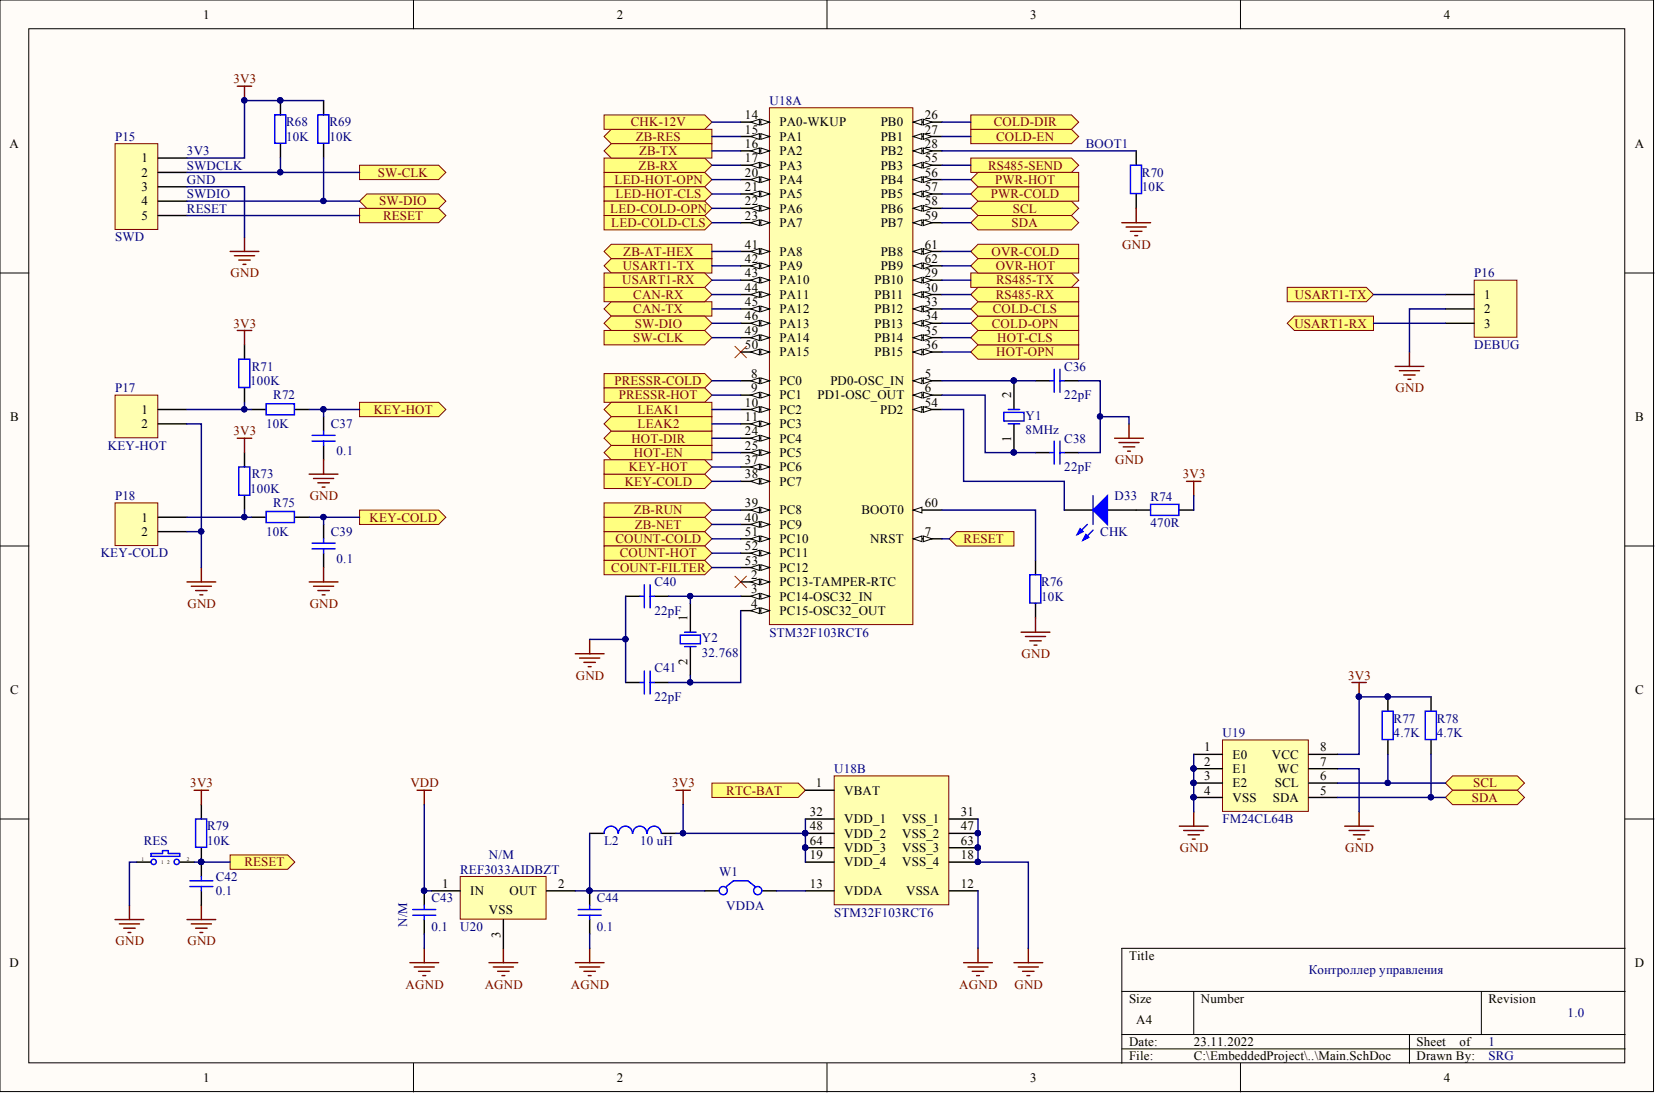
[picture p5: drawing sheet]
<svg xmlns="http://www.w3.org/2000/svg" width="292mm" height="193mm" viewBox="0 0 292 193" stroke-linecap="round" stroke-linejoin="round" font-family="sans-serif">
<defs><g id="words">
<g font-size="2.3">
<text x="35.9" y="3.3">1</text>
<text x="108.8" y="3.3">2</text>
<text x="181.7" y="3.3">3</text>
<text x="254.7" y="3.3">4</text>
<text x="131.4" y="21">14</text>
<text x="131.4" y="23.6">15</text>
<text x="137.5" y="22.3">PA0-WKUP</text>
<text x="155.3" y="22.3">PB0</text>
<text x="163.1" y="21">26</text>
<text x="163.1" y="23.6">27</text>
<text x="1.7" y="26.1">A</text>
<text x="24.9" y="28.6">1</text>
<text x="131.4" y="26.1">16</text>
<text x="131.4" y="28.6">17</text>
<text x="137.5" y="24.8">PA1</text>
<text x="137.5" y="27.4">PA2</text>
<text x="137.5" y="29.9">PA3</text>
<text x="155.3" y="24.8">PB1</text>
<text x="155.3" y="27.4">PB2</text>
<text x="155.3" y="29.9">PB3</text>
<text x="163.1" y="26.1">28</text>
<text x="163.1" y="28.6">55</text>
<text x="288.4" y="26.1">A</text>
<text x="24.9" y="31.2">2</text>
<text x="24.9" y="33.7">3</text>
<text x="131.4" y="31.2">20</text>
<text x="131.4" y="33.7">21</text>
<text x="137.5" y="32.4">PA4</text>
<text x="137.5" y="35">PA5</text>
<text x="155.3" y="32.4">PB4</text>
<text x="155.3" y="35">PB5</text>
<text x="163.1" y="31.2">56</text>
<text x="163.1" y="33.7">57</text>
<text x="24.9" y="36.2">4</text>
<text x="24.9" y="38.8">5</text>
<text x="131.4" y="36.2">22</text>
<text x="131.4" y="38.8">23</text>
<text x="137.5" y="37.5">PA6</text>
<text x="137.5" y="40">PA7</text>
<text x="155.3" y="37.5">PB6</text>
<text x="155.3" y="40">PB7</text>
<text x="163.1" y="36.2">58</text>
<text x="163.1" y="38.8">59</text>
<text x="131.4" y="43.8">41</text>
<text x="131.4" y="46.4">42</text>
<text x="137.5" y="45.1">PA8</text>
<text x="137.5" y="47.6">PA9</text>
<text x="155.3" y="45.1">PB8</text>
<text x="155.3" y="47.6">PB9</text>
<text x="163.1" y="43.8">61</text>
<text x="163.1" y="46.4">62</text>
<text x="131.4" y="48.9">43</text>
<text x="131.4" y="51.4">44</text>
<text x="131.4" y="54">45</text>
<text x="137.5" y="50.2">PA10</text>
<text x="137.5" y="52.7">PA11</text>
<text x="154.2" y="50.2">PB10</text>
<text x="154.2" y="52.7">PB11</text>
<text x="163.1" y="48.9">29</text>
<text x="163.1" y="51.4">30</text>
<text x="163.1" y="54">33</text>
<text x="261.8" y="52.7">1</text>
<text x="131.4" y="56.5">46</text>
<text x="131.4" y="59.1">49</text>
<text x="137.5" y="55.3">PA12</text>
<text x="137.5" y="57.8">PA13</text>
<text x="154.2" y="55.3">PB12</text>
<text x="154.2" y="57.8">PB13</text>
<text x="163.1" y="56.5">34</text>
<text x="163.1" y="59.1">35</text>
<text x="261.8" y="55.3">2</text>
<text x="261.8" y="57.8">3</text>
<text x="131.4" y="61.6">50</text>
<text x="137.5" y="60.3">PA14</text>
<text x="137.5" y="62.9">PA15</text>
<text x="154.2" y="60.3">PB14</text>
<text x="154.2" y="62.9">PB15</text>
<text x="163.1" y="61.6">36</text>
<text x="131.4" y="71.7">10</text>
<text x="132.5" y="66.7">8</text>
<text x="132.5" y="69.2">9</text>
<text x="137.5" y="67.9">PC0</text>
<text x="137.5" y="70.5">PC1</text>
<text x="144.2" y="70.5">PD1-OSC_OUT</text>
<text x="146.5" y="67.9">PD0-OSC_IN</text>
<text x="163.1" y="66.7">5</text>
<text x="163.1" y="69.2">6</text>
<text x="163.1" y="71.7">54</text>
<text x="178.3" y="70.2" transform="rotate(-90 178.3 70.2)">2</text>
<text x="1.8" y="74.3">B</text>
<text x="24.9" y="73">1</text>
<text x="24.9" y="75.5">2</text>
<text x="131.4" y="74.3">11</text>
<text x="131.4" y="76.8">24</text>
<text x="137.5" y="73">PC2</text>
<text x="137.5" y="75.5">PC3</text>
<text x="155.3" y="73">PD2</text>
<text x="178.3" y="78" transform="rotate(-90 178.3 78)">1</text>
<text x="288.4" y="74.3">B</text>
<text x="131.4" y="79.3">25</text>
<text x="131.4" y="81.9">37</text>
<text x="137.5" y="78.1">PC4</text>
<text x="137.5" y="80.6">PC5</text>
<text x="137.5" y="83.1">PC6</text>
<text x="131.4" y="84.4">38</text>
<text x="131.4" y="89.5">39</text>
<text x="137.5" y="85.7">PC7</text>
<text x="163.1" y="89.5">60</text>
<text x="24.9" y="92">1</text>
<text x="24.9" y="94.5">2</text>
<text x="131.4" y="92">40</text>
<text x="131.4" y="94.5">51</text>
<text x="137.5" y="90.7">PC8</text>
<text x="137.5" y="93.3">PC9</text>
<text x="137.5" y="95.8">PC10</text>
<text x="152" y="90.7">BOOT0</text>
<text x="153.5" y="95.8">NRST</text>
<text x="163.1" y="94.5">7</text>
<text x="131.4" y="97.1">52</text>
<text x="131.4" y="99.6">53</text>
<text x="137.5" y="98.3">PC11</text>
<text x="137.5" y="100.9">PC12</text>
<text x="132.5" y="102.1">2</text>
<text x="132.5" y="104.7">3</text>
<text x="132.5" y="107.2">4</text>
<text x="137.5" y="103.4">PC13-TAMPER-RTC</text>
<text x="137.5" y="105.9">PC14-OSC32_IN</text>
<text x="121.3" y="109.5" transform="rotate(-90 121.3 109.5)">1</text>
<text x="137.5" y="108.5">PC15-OSC32_OUT</text>
<text x="121.3" y="117.3" transform="rotate(-90 121.3 117.3)">2</text>
<text x="1.8" y="122.4">C</text>
<text x="288.4" y="122.4">C</text>
<text x="212.4" y="132.6">1</text>
<text x="212.4" y="135.1">2</text>
<text x="212.4" y="137.6">3</text>
<text x="217.4" y="133.8">E0</text>
<text x="217.4" y="136.4">E1</text>
<text x="224.3" y="133.8">VCC</text>
<text x="225.4" y="136.4">WC</text>
<text x="232.9" y="137.6">6</text>
<text x="232.9" y="135.1">7</text>
<text x="232.9" y="132.6">8</text>
<text x="142.8" y="144">32</text>
<text x="143.9" y="138.9">1</text>
<text x="148.9" y="140.2">VBAT</text>
<text x="169.5" y="144">31</text>
<text x="212.4" y="140.2">4</text>
<text x="217.4" y="138.9">E2</text>
<text x="217.4" y="141.4">VSS</text>
<text x="224.5" y="141.4">SDA</text>
<text x="224.9" y="138.9">SCL</text>
<text x="232.9" y="140.2">5</text>
<text x="142.8" y="146.5">48</text>
<text x="142.8" y="149">64</text>
<text x="148.9" y="145.2">VDD_1</text>
<text x="148.9" y="147.8">VDD_2</text>
<text x="159.1" y="145.2">VSS_1</text>
<text x="159.1" y="147.8">VSS_2</text>
<text x="169.5" y="146.5">47</text>
<text x="169.5" y="149">63</text>
<text x="142.8" y="151.6">19</text>
<text x="148.9" y="152.8">VDD_4</text>
<text x="148.9" y="150.3">VDD_3</text>
<text x="159.1" y="152.8">VSS_4</text>
<text x="159.1" y="150.3">VSS_3</text>
<text x="169.5" y="151.6">18</text>
<text x="78" y="156.6">1</text>
<text x="83" y="157.9">IN</text>
<text x="86.3" y="161.2">VSS</text>
<text x="89.9" y="157.9">OUT</text>
<text x="98.4" y="156.6">2</text>
<text x="142.8" y="156.6">13</text>
<text x="148.9" y="157.9">VDDA</text>
<text x="159.8" y="157.9">VSSA</text>
<text x="169.5" y="156.6">12</text>
<text x="88.3" y="165.4" transform="rotate(-90 88.3 165.4)">3</text>
<text x="1.7" y="170.6">D</text>
<text x="199.1" y="169.3">Title</text>
<text x="288.4" y="170.6">D</text>
<text x="199.1" y="176.9">Size</text>
<text x="211.8" y="176.9">Number</text>
<text x="262.6" y="176.9">Revision</text>
<text x="199.1" y="184.5">Date:</text>
<text x="200.4" y="180.7">A4</text>
<text x="210.6" y="184.5">23.11.2022</text>
<text x="249.9" y="184.5">Sheet</text>
<text x="257.4" y="184.5">of</text>
<text x="35.9" y="190.8">1</text>
<text x="108.8" y="190.8">2</text>
<text x="181.7" y="190.8">3</text>
<text x="199.1" y="187">File:</text>
<text x="210.6" y="187">C:\EmbeddedProject\..\Main.SchDoc</text>
<text x="249.9" y="187">Drawn By:</text>
<text x="254.7" y="190.8">4</text>
</g>
<g font-size="2.3" fill="#800000">
<text x="41.2" y="14.7">3V3</text>
<text x="111.3" y="22.3">CHK-12V</text>
<text x="175.3" y="22.3">COLD-DIR</text>
<text x="112.1" y="24.8">ZB-RES</text>
<text x="112.6" y="29.9">ZB-RX</text>
<text x="112.7" y="27.4">ZB-TX</text>
<text x="174.3" y="29.9">RS485-SEND</text>
<text x="175.7" y="24.8">COLD-EN</text>
<text x="66.6" y="31.2">SW-CLK</text>
<text x="108.4" y="32.4">LED-HOT-OPN</text>
<text x="108.6" y="35">LED-HOT-CLS</text>
<text x="174.8" y="35">PWR-COLD</text>
<text x="175.6" y="32.4">PWR-HOT</text>
<text x="66.9" y="36.2">SW-DIO</text>
<text x="67.6" y="38.8">RESET</text>
<text x="107.6" y="37.5">LED-COLD-OPN</text>
<text x="107.8" y="40">LED-COLD-CLS</text>
<text x="178.4" y="40">SDA</text>
<text x="178.7" y="37.5">SCL</text>
<text x="109.8" y="47.6">USART1-TX</text>
<text x="109.9" y="45.1">ZB-AT-HEX</text>
<text x="174.9" y="45.1">OVR-COLD</text>
<text x="175.6" y="47.6">OVR-HOT</text>
<text x="198" y="43.8">GND</text>
<text x="40.7" y="48.9">GND</text>
<text x="109.8" y="50.2">USART1-RX</text>
<text x="111.7" y="52.7">CAN-RX</text>
<text x="175.6" y="52.7">RS485-RX</text>
<text x="175.7" y="50.2">RS485-TX</text>
<text x="228.4" y="52.7">USART1-TX</text>
<text x="41.2" y="57.8">3V3</text>
<text x="111.7" y="55.3">CAN-TX</text>
<text x="112" y="57.8">SW-DIO</text>
<text x="175" y="57.8">COLD-OPN</text>
<text x="175.1" y="55.3">COLD-CLS</text>
<text x="228.3" y="57.8">USART1-RX</text>
<text x="111.7" y="60.3">SW-CLK</text>
<text x="175.7" y="62.9">HOT-OPN</text>
<text x="175.9" y="60.3">HOT-CLS</text>
<text x="108.4" y="67.9">PRESSR-COLD</text>
<text x="109.2" y="70.5">PRESSR-HOT</text>
<text x="246.2" y="69.2">GND</text>
<text x="41.2" y="76.8">3V3</text>
<text x="66" y="73">KEY-HOT</text>
<text x="112.5" y="73">LEAK1</text>
<text x="112.5" y="75.5">LEAK2</text>
<text x="110.9" y="83.1">KEY-HOT</text>
<text x="111.4" y="78.1">HOT-DIR</text>
<text x="111.8" y="80.6">HOT-EN</text>
<text x="196.7" y="81.9">GND</text>
<text x="54.6" y="88.2">GND</text>
<text x="110.2" y="85.7">KEY-COLD</text>
<text x="208.6" y="84.4">3V3</text>
<text x="65.2" y="92">KEY-COLD</text>
<text x="108.6" y="95.8">COUNT-COLD</text>
<text x="111.8" y="90.7">ZB-RUN</text>
<text x="112" y="93.3">ZB-NET</text>
<text x="170" y="95.8">RESET</text>
<text x="107.8" y="100.9">COUNT-FILTER</text>
<text x="109.3" y="98.3">COUNT-HOT</text>
<text x="33.1" y="107.2">GND</text>
<text x="54.6" y="107.2">GND</text>
<text x="101.6" y="119.9">GND</text>
<text x="180.2" y="116.1">GND</text>
<text x="237.8" y="119.9">3V3</text>
<text x="33.6" y="138.9">3V3</text>
<text x="72.4" y="138.9">VDD</text>
<text x="118.6" y="138.9">3V3</text>
<text x="128.1" y="140.2">RTC-BAT</text>
<text x="259.6" y="141.4">SDA</text>
<text x="259.9" y="138.9">SCL</text>
<text x="43.1" y="152.8">RESET</text>
<text x="208.1" y="150.3">GND</text>
<text x="237.3" y="150.3">GND</text>
<text x="20.4" y="166.8">GND</text>
<text x="33.1" y="166.8">GND</text>
<text x="71.5" y="174.4">AGND</text>
<text x="85.5" y="174.4">AGND</text>
<text x="100.7" y="174.4">AGND</text>
<text x="169.2" y="174.4">AGND</text>
<text x="178.9" y="174.4">GND</text>
</g>
<g font-size="2.3" fill="#000080">
<text x="50.5" y="22.3">R68</text>
<text x="58.1" y="22.3">R69</text>
<text x="135.7" y="18.5">U18A</text>
<text x="20.3" y="24.8">P15</text>
<text x="33" y="29.9">SWDCLK</text>
<text x="33" y="27.4">3V3</text>
<text x="50.5" y="24.8">10K</text>
<text x="58.1" y="24.8">10K</text>
<text x="191.5" y="26.1">BOOT1</text>
<text x="33" y="35">SWDIO</text>
<text x="33" y="32.4">GND</text>
<text x="201.4" y="33.7">10K</text>
<text x="201.4" y="31.2">R70</text>
<text x="33" y="37.5">RESET</text>
<text x="20.3" y="42.6">SWD</text>
<text x="260" y="48.9">P16</text>
<text x="44.4" y="65.4">R71</text>
<text x="187.7" y="65.4">C36</text>
<text x="260" y="61.6">DEBUG</text>
<text x="20.3" y="69.2">P17</text>
<text x="44.1" y="67.9">100K</text>
<text x="48.2" y="70.5">R72</text>
<text x="187.7" y="70.5">22pF</text>
<text x="46.9" y="75.5">10K</text>
<text x="58.3" y="75.5">C37</text>
<text x="180.9" y="76.5">8MHz</text>
<text x="180.9" y="74">Y1</text>
<text x="19" y="79.3">KEY-HOT</text>
<text x="59.4" y="80.3">0.1</text>
<text x="187.7" y="83.1">22pF</text>
<text x="187.7" y="78.1">C38</text>
<text x="20.3" y="88.2">P18</text>
<text x="44.1" y="86.9">100K</text>
<text x="44.4" y="84.4">R73</text>
<text x="48.2" y="89.5">R75</text>
<text x="196.6" y="88.2">D33</text>
<text x="202.9" y="88.5">R74</text>
<text x="46.9" y="94.5">10K</text>
<text x="58.3" y="94.5">C39</text>
<text x="194.1" y="94.5">CHK</text>
<text x="202.9" y="93">470R</text>
<text x="17.8" y="98.3">KEY-COLD</text>
<text x="59.4" y="99.3">0.1</text>
<text x="115.4" y="103.4">C40</text>
<text x="183.7" y="105.9">10K</text>
<text x="183.7" y="103.4">R76</text>
<text x="115.4" y="108.5">22pF</text>
<text x="123.8" y="113.3">Y2</text>
<text x="135.7" y="112.3">STM32F103RCT6</text>
<text x="115.4" y="118.6">C41</text>
<text x="123.8" y="115.8">32.768</text>
<text x="115.4" y="123.7">22pF</text>
<text x="215.6" y="130">U19</text>
<text x="245.8" y="130">4.7K</text>
<text x="245.8" y="127.5">R77</text>
<text x="253.4" y="130">4.7K</text>
<text x="253.4" y="127.5">R78</text>
<text x="147.1" y="136.4">U18B</text>
<text x="25.4" y="149">RES</text>
<text x="36.5" y="149">10K</text>
<text x="36.5" y="146.5">R79</text>
<text x="106.5" y="149">L2</text>
<text x="112.9" y="149">10 uH</text>
<text x="215.6" y="145.2">FM24CL64B</text>
<text x="38.1" y="155.4">C42</text>
<text x="81.2" y="154.1">REF3033AIDBZT</text>
<text x="86.3" y="151.6">N/M</text>
<text x="126.8" y="154.6">W1</text>
<text x="38.1" y="157.9">0.1</text>
<text x="76.1" y="159.2">C43</text>
<text x="105.3" y="159.2">C44</text>
<text x="128.1" y="160.4">VDDA</text>
<text x="147.1" y="161.7">STM32F103RCT6</text>
<text x="71.8" y="163.5" transform="rotate(-90 71.8 163.5)">N/M</text>
<text x="76.1" y="164.2">0.1</text>
<text x="81.2" y="164.2">U20</text>
<text x="105.3" y="164.2">0.1</text>
<text x="230.9" y="171.8">Контроллер управления</text>
<text x="276.5" y="179.4">1.0</text>
<text x="262.6" y="184.5">1</text>
<text x="262.6" y="187">SRG</text>
</g>
<g font-size=".9">
<text x="24.9" y="151.9">1</text>
<text x="28.4" y="152.4">1</text>
<text x="29.5" y="152.4">2</text>
<text x="33" y="151.9">2</text>
</g>
</g></defs>
<g fill="#fffcf8" stroke="#000" stroke-width=".18">
<path d="M0 0h291.7v192.5h-291.7z"/>
<path d="M5.1 5.1h281.5v182.4h-281.5z"/>
</g>
<g fill="none" stroke="#000" stroke-width=".18">
<path d="M72.9 0v5.1M145.9 0v5.1M218.8 0v5.1M0 48.2h5.1M286.7 48.2h5M0 96.3h5.1M286.7 96.3h5M0 144.5h5.1M286.7 144.5h5M197.9 174.9h88.8M210.6 174.9v7.6M261.3 174.9v7.6"/>
<path d="M286.7 167.3h-88.8v20.2M72.9 187.5v5.1M145.9 187.5v5.1M197.9 182.5h88.8M197.9 185h88.8M218.8 187.5v5.1M248.6 182.5v5"/>
</g>
<path d="M187.7 90h5.1M195.3 90h5.1" fill="none" stroke="#000" stroke-width=".25"/>
<path d="M192.8 90l2.5-2.6v5.1z" fill="#00f"/>
<path d="M191.8 92.5l-1.8 1.8M192.8 90l2.5-2.6v5.1zM192.8 93.5l-1.8 1.8" fill="none" stroke="#00f" stroke-width=".25"/>
<path d="M190.5 93.3l.5 .5-1 .5z" fill="#00f"/>
<path d="M190.5 93.3l.5 .5-1 .5z" fill="none" stroke="#00f" stroke-width=".25"/>
<path d="M191.5 94.3l.5 .5-1 .5z" fill="#00f"/>
<path d="M191.5 94.3l.5 .5-1 .5zM192.8 87.4v5.1M202.9 89h5v1.9h-5z" fill="none" stroke="#00f" stroke-width=".25"/>
<path d="M200.4 90h2.5M208 90h2.6" fill="none" stroke="#000" stroke-width=".25"/>
<path d="M119.2 139.4h2.6M120.5 139.4v2.5M170 169.8h5M170.7 170.6h3.6M171.5 171.3h2M172.3 172.1h.5M172.5 167.3v2.5M178.8 169.8h5.1M179.6 170.6h3.6M180.4 171.3h2M181.1 172.1h.5M181.4 167.3v2.5" fill="none" stroke="#800000" stroke-width=".25"/>
<g fill="#ffff80" stroke="#800000" stroke-width=".18">
<path d="M106.5 93.8h17.8l1.3 1.2-1.3 1.3h-17.8z" fill-rule="evenodd"/>
<path d="M106.5 96.3h17.8l1.3 1.3-1.3 1.2h-17.8z" fill-rule="evenodd"/>
<path d="M106.5 98.8h17.8l1.3 1.3-1.3 1.3h-17.8z" fill-rule="evenodd"/>
<path d="M106.5 65.9h17.8l1.3 1.3-1.3 1.2h-17.8z" fill-rule="evenodd"/>
<path d="M106.5 68.4h17.8l1.3 1.3-1.3 1.3h-17.8z" fill-rule="evenodd"/>
<path d="M106.5 54.5l1.3-1.3h17.8v2.6h-17.8z" fill-rule="evenodd"/>
<path d="M106.5 50.7h17.8l1.3 1.3-1.3 1.2h-17.8z" fill-rule="evenodd"/>
<path d="M171.2 62.1l1.3-1.3h17.8v2.6h-17.8z" fill-rule="evenodd"/>
<path d="M171.2 59.6l1.3-1.3h17.8v2.5h-17.8z" fill-rule="evenodd"/>
<path d="M171.2 57l1.3-1.2h17.8v2.5h-17.8z" fill-rule="evenodd"/>
<path d="M171.2 54.5l1.3-1.3h17.8v2.6h-17.8z" fill-rule="evenodd"/>
<path d="M106.5 79.8l1.3-1.2h17.8v2.5h-17.8z" fill-rule="evenodd"/>
<path d="M106.5 77.3l1.3-1.3h17.8v2.6h-17.8z" fill-rule="evenodd"/>
<path d="M171.2 22.8h17.8l1.3 1.3-1.3 1.2h-17.8z" fill-rule="evenodd"/>
<path d="M171.2 20.3h17.8l1.3 1.2-1.3 1.3h-17.8z" fill-rule="evenodd"/>
<path d="M171.2 48.2h17.8l1.3 1.2-1.3 1.3h-17.8z" fill-rule="evenodd"/>
<path d="M171.2 52l1.3-1.3h17.8v2.5h-17.8z" fill-rule="evenodd"/>
<path d="M171.2 27.9h17.8l1.3 1.2-1.3 1.3h-17.8z" fill-rule="evenodd"/>
</g>
<g fill="none" stroke="#800000" stroke-width=".25">
<path d="M41.9 15.2h2.5M43.1 15.2v2.5M40.6 44.4h5.1M41.4 45.1h3.5M42.1 45.9h2M42.9 46.6h.5M43.1 41.8v2.6M180.1 111.5h5.1M180.9 112.3h3.5M181.6 113h2.1M182.4 113.8h.5M182.7 109v2.5"/>
<path d="M34.2 139.4h2.6M35.5 139.4v2.5M22.8 159.7v2.5M35.5 159.7v2.5M20.3 162.2h5.1M21.1 163h3.5M21.8 163.7h2M22.6 164.5h.5M33 162.2h5.1M33.7 163h3.6M34.5 163.7h2M35.3 164.5h.5"/>
</g>
<path d="M49.5 17.7v2.6M57.1 17.7v2.6M49.5 25.3v2.6M57.1 25.3v2.6M182.7 98.8v2.6M182.7 106.4v2.6M24.1 152.1h2.5M31.7 152.1h2.5M35.5 141.9v2.6M35.5 149.5v5.1M35.5 157.1v2.6" fill="none" stroke="#000" stroke-width=".25"/>
<g fill="#000080" stroke="#000080" stroke-width=".18">
<circle cx="35.5" cy="152" r=".47"/>
<circle cx="43.1" cy="17.7" r=".47"/>
<circle cx="49.4" cy="17.7" r=".47"/>
</g>
<g fill="none" stroke="#00f" stroke-width=".25">
<path d="M48.5 20.3h1.9v5h-1.9zM56.1 20.3h1.9v5h-1.9zM181.6 101.4h2v5h-2zM26.6 150.5h2.1v-.5h1v.5h2v.6h-5.1zM33.5 155.4h4M33.5 156.4h4M34.5 144.5h2v5h-2zM35.5 154.6v.8M35.5 156.4v.7"/>
<circle cx="27.1" cy="152" r=".47"/>
<circle cx="31.2" cy="152" r=".47"/>
</g>
<g fill="#ffff80" stroke="#800000" stroke-width=".18">
<path d="M167.4 95l1.3-1.2h10.1v2.5h-10.1z" fill-rule="evenodd"/>
<path d="M63.4 36.7h14l1.2 1.3-1.2 1.3h-14z" fill-rule="evenodd"/>
<path d="M63.4 35.5l1.3-1.3h12.7l1.2 1.3-1.2 1.2h-12.7z" fill-rule="evenodd"/>
<path d="M63.4 29.1h14l1.2 1.3-1.2 1.3h-14z" fill-rule="evenodd"/>
<path d="M40.6 150.8h10.1l1.3 1.3-1.3 1.2h-10.1z" fill-rule="evenodd"/>
<path d="M171.2 36.7l1.3-1.2h16.5l1.3 1.2-1.3 1.3h-16.5z" fill-rule="evenodd"/>
</g>
<path d="M178.8 67.2v5M178.8 74.8v5M182.7 79.8h2.5M182.7 67.2h2.5M187.7 79.8h2.6M187.7 67.2h2.6M110.4 105.2h2.5M115.4 105.2h2.6M121.8 106.4v5.1M121.8 114v5.1M110.4 120.4h2.5M115.4 120.4h2.6" fill="none" stroke="#000" stroke-width=".25"/>
<g fill="none" stroke="#00f" stroke-width=".25">
<path d="M177.1 72.7h3.5v1.6h-3.5zM177.8 72.2h2.1M177.8 74.8h2.1M185.2 79.8h.8M185.2 67.2h.8M186 65.1v4.1M186 77.8v4.1M187 65.1v4.1M187 77.8v4.1M187 79.8h.7M187 67.2h.7M112.9 105.2h.8"/>
<path d="M113.7 103.2v4M113.7 118.4v4M114.7 103.2v4M114.7 118.4v4M114.7 105.2h.7M120 112h3.5v1.5h-3.5zM120.8 114h2M120.8 111.5h2M112.9 120.4h.8M114.7 120.4h.7"/>
</g>
<path d="M196.6 77.3h5.1M197.4 78.1h3.5M198.1 78.8h2.1M198.9 79.6h.5M199.1 74.8v2.5M101.5 115.3h5M102.2 116.1h3.6M103 116.8h2M103.8 117.6h.5M104 112.8v2.5" fill="none" stroke="#800000" stroke-width=".25"/>
<g fill="#000080" stroke="#000080" stroke-width=".18">
<circle cx="178.8" cy="79.8" r=".47"/>
<circle cx="178.8" cy="67.1" r=".47"/>
</g>
<g fill="#ffff80" stroke="#800000" stroke-width=".18">
<path d="M106.5 57l1.3-1.2h16.5l1.3 1.2-1.3 1.3h-16.5z" fill-rule="evenodd"/>
<path d="M106.5 58.3h17.8l1.3 1.3-1.3 1.2h-17.8z" fill-rule="evenodd"/>
<path d="M106.5 46.9l1.3-1.3h17.8v2.6h-17.8z" fill-rule="evenodd"/>
<path d="M106.5 48.2h17.8l1.3 1.2-1.3 1.3h-17.8z" fill-rule="evenodd"/>
</g>
<g fill="none" stroke="#800000" stroke-width=".25">
<path d="M33 102.6h5.1M33.7 103.4h3.6M34.5 104.2h2M35.3 104.9h.5M35.5 100.1v2.5M86.3 169.8h5M87 170.6h3.6M87.8 171.3h2M88.5 172.1h.5M88.8 167.3v2.5M101.5 169.8h5M102.2 170.6h3.6"/>
<path d="M103 171.3h2M103.8 172.1h.5M104 167.3v2.5"/>
</g>
<path d="M74.8 157.1v2.6M104 157.1v2.6M74.8 162.2v2.5M104 162.2v2.5" fill="none" stroke="#000" stroke-width=".25"/>
<g fill="#000080" stroke="#000080" stroke-width=".18">
<circle cx="74.8" cy="157.1" r=".47"/>
<circle cx="104" cy="157.1" r=".47"/>
</g>
<path d="M74.8 159.7v.7M104 159.7v.7M72.8 160.4h4.1M72.8 161.4h4.1M74.8 161.4v.8M102 160.4h4M102 161.4h4M104 161.4v.8" fill="none" stroke="#00f" stroke-width=".25"/>
<path d="M81.2 154.6h15.1v7.5h-15.1z" fill="#ffffb0" stroke="#800000" stroke-width=".18"/>
<path d="M76.1 157.1h5.1M96.4 157.1h5.1M88.8 162.2v5.1" fill="none" stroke="#000" stroke-width=".25"/>
<path d="M209.3 84.9h2.5M210.6 84.9v2.5M72.3 169.8h5.1M73.1 170.6h3.5M73.8 171.3h2.1M74.6 172.1h.5M74.8 167.3v2.5" fill="none" stroke="#800000" stroke-width=".25"/>
<path d="M129.6 101.6l2.1 2.1M131.7 101.6l-2.1 2.1" fill="none" stroke="#f00" stroke-width=".18"/>
<g fill="#ffff80" stroke="#800000" stroke-width=".18">
<path d="M106.5 83.6h17.8l1.3 1.3-1.3 1.3h-17.8z" fill-rule="evenodd"/>
<path d="M63.4 71h14l1.2 1.2-1.2 1.3h-14z" fill-rule="evenodd"/>
<path d="M63.4 90h14l1.2 1.2-1.2 1.3h-14z" fill-rule="evenodd"/>
<path d="M106.5 30.4h17.8l1.3 1.3-1.3 1.2h-17.8z" fill-rule="evenodd"/>
<path d="M106.5 32.9h17.8l1.3 1.3-1.3 1.3h-17.8z" fill-rule="evenodd"/>
<path d="M106.5 35.5h17.8l1.3 1.2-1.3 1.3h-17.8z" fill-rule="evenodd"/>
<path d="M106.5 38h17.8l1.3 1.3-1.3 1.3h-17.8z" fill-rule="evenodd"/>
</g>
<path d="M129.6 61.1l2.1 2M131.7 61.1l-2.1 2" fill="none" stroke="#f00" stroke-width=".18"/>
<g fill="#ffff80" stroke="#800000" stroke-width=".18">
<path d="M106.5 24.1l1.3-1.3h17.8v2.5h-17.8z" fill-rule="evenodd"/>
<path d="M106.5 27.9h17.8l1.3 1.2-1.3 1.3h-17.8z" fill-rule="evenodd"/>
<path d="M106.5 26.6l1.3-1.3h17.8v2.6h-17.8z" fill-rule="evenodd"/>
<path d="M171.2 39.3l1.3-1.3h16.5l1.3 1.3-1.3 1.3h-16.5z" fill-rule="evenodd"/>
<path d="M125.6 138.1h15.2l1.3 1.3-1.3 1.3h-15.2z" fill-rule="evenodd"/>
</g>
<path d="M260 49.4h7.6v10.1h-7.6z" fill="#ffffb0" stroke="#800000" stroke-width=".18"/>
<path d="M255 52h5M255 54.5h5M255 57h5" fill="none" stroke="#000" stroke-width=".25"/>
<path d="M246.1 64.6h5M246.8 65.4h3.6M247.6 66.1h2M248.4 66.9h.5M248.6 62.1v2.5" fill="none" stroke="#800000" stroke-width=".25"/>
<g fill="#ffff80" stroke="#800000" stroke-width=".18">
<path d="M227 50.7h14l1.3 1.3-1.3 1.2h-14z" fill-rule="evenodd"/>
<path d="M227 57l1.3-1.2h14v2.5h-14z" fill-rule="evenodd"/>
<path d="M171.2 34.2l1.3-1.3h17.8v2.6h-17.8z" fill-rule="evenodd"/>
<path d="M171.2 31.7l1.3-1.3h17.8v2.5h-17.8z" fill-rule="evenodd"/>
<path d="M106.5 20.3h17.8l1.3 1.2-1.3 1.3h-17.8z" fill-rule="evenodd"/>
<path d="M106.5 72.2l1.3-1.2h17.8v2.5h-17.8z" fill-rule="evenodd"/>
<path d="M106.5 74.8l1.3-1.3h17.8v2.5h-17.8z" fill-rule="evenodd"/>
<path d="M171.2 44.4l1.3-1.3h17.8v2.5h-17.8z" fill-rule="evenodd"/>
<path d="M171.2 46.9l1.3-1.3h17.8v2.6h-17.8z" fill-rule="evenodd"/>
</g>
<path d="M20.3 25.3h7.5v15.2h-7.5z" fill="#ffffb0" stroke="#800000" stroke-width=".18"/>
<path d="M27.9 27.9h5.1M27.9 30.4h5.1M27.9 32.9h5.1M27.9 35.5h5.1M27.9 38h5.1" fill="none" stroke="#000" stroke-width=".25"/>
<path d="M20.3 69.7h7.5v7.5h-7.5z" fill="#ffffb0" stroke="#800000" stroke-width=".18"/>
<path d="M27.9 72.2h5.1M27.9 74.8h5.1" fill="none" stroke="#000" stroke-width=".25"/>
<path d="M20.3 88.7h7.5v7.5h-7.5z" fill="#ffffb0" stroke="#800000" stroke-width=".18"/>
<g fill="none" stroke="#000" stroke-width=".25">
<path d="M200.4 26.6v2.5M200.4 34.2v2.5M43.1 60.8v2.6M43.1 68.4v2.6M43.1 79.8v2.6M44.4 72.2h2.5M52 72.2h2.5M57.1 73.5v2.5M57.1 78.6v2.5M27.9 91.2h5.1M27.9 93.8h5.1M43.1 87.4v2.6"/>
<path d="M44.4 91.2h2.5M52 91.2h2.5M57.1 92.5v2.5M57.1 97.6v2.5M244.8 122.9v2.6M244.8 130.5v2.6M252.4 122.9v2.6M252.4 130.5v2.6"/>
</g>
<g fill="none" stroke="#00f" stroke-width=".25">
<path d="M199.4 29.1h2v5h-2zM42.1 63.4h2v5h-2zM46.9 71.2h5v2h-5zM55 77.8h4.1M55 76.8h4.1M57.1 76v.8M57.1 77.8v.8M42.1 82.4h2v5h-2zM46.9 90.2h5v2h-5zM55 96.8h4.1M55 95.8h4.1M57.1 95v.8"/>
<path d="M57.1 96.8v.8M243.8 125.5h1.9v4.9h-1.9zM251.4 125.5h2v4.9h-2z"/>
</g>
<g fill="none" stroke="#800000" stroke-width=".25">
<path d="M197.9 39.3h5M200.4 36.7v2.6M41.9 58.3h2.5M43.1 58.3v2.5M198.6 40h3.6M199.4 40.8h2M200.2 41.6h.5M41.9 77.3h2.5M43.1 77.3v2.5M54.5 83.6h5.1M55.3 84.4h3.6M56.1 85.2h2"/>
<path d="M56.8 85.9h.5M57.1 81.1v2.5M54.5 102.6h5.1M55.3 103.4h3.6M56.1 104.2h2M56.8 104.9h.5M57.1 100.1v2.5M73.6 139.4h2.5M74.8 139.4v2.5M238.5 120.4h2.5M239.7 120.4v2.5M237.2 145.7h5.1"/>
<path d="M238 146.5h3.5M238.7 147.3h2M239.5 148h.5M239.7 143.2v2.5"/>
</g>
<g fill="#000080" stroke="#000080" stroke-width=".18">
<circle cx="239.7" cy="122.9" r=".47"/>
<circle cx="244.8" cy="122.9" r=".47"/>
</g>
<g fill="#ffff80" stroke="#800000" stroke-width=".18">
<path d="M255 138.1l1.2-1.2h11.4l1.3 1.2-1.3 1.3h-11.4z" fill-rule="evenodd"/>
<path d="M255 140.7l1.2-1.3h11.4l1.3 1.3-1.3 1.2h-11.4z" fill-rule="evenodd"/>
</g>
<path d="M208 145.7h5.1M208.8 146.5h3.5M209.5 147.3h2.1M210.3 148h.5M210.6 143.2v2.5" fill="none" stroke="#800000" stroke-width=".25"/>
<g fill="#ffff80" stroke="#800000" stroke-width=".18">
<path d="M106.5 91.2h17.8l1.3 1.3-1.3 1.3h-17.8z" fill-rule="evenodd"/>
<path d="M106.5 88.7h17.8l1.3 1.3-1.3 1.2h-17.8z" fill-rule="evenodd"/>
</g>
<path d="M135.7 19h25.3v91.2h-25.3z" fill="#ffffb0" stroke="#800000" stroke-width=".18"/>
<path d="M130.6 21.5h5.1" fill="none" stroke="#000" stroke-width=".25"/>
<path d="M134.2 21l1.5 .5-1.5 .5z" fill="#fffcf8"/>
<path d="M134.2 21l1.5 .5-1.5 .5z" fill="none" stroke="#000" stroke-width=".18"/>
<path d="M132.4 21.5l1.5-.5v1z" fill="#fffcf8"/>
<path d="M132.4 21.5l1.5-.5v1z" fill="none" stroke="#000" stroke-width=".18"/>
<path d="M130.6 24.1h5.1" fill="none" stroke="#000" stroke-width=".25"/>
<path d="M134.2 23.6l1.5 .5-1.5 .5z" fill="#fffcf8"/>
<path d="M134.2 23.6l1.5 .5-1.5 .5z" fill="none" stroke="#000" stroke-width=".18"/>
<path d="M132.4 24.1l1.5-.5v1z" fill="#fffcf8"/>
<path d="M132.4 24.1l1.5-.5v1z" fill="none" stroke="#000" stroke-width=".18"/>
<path d="M130.6 26.6h5.1" fill="none" stroke="#000" stroke-width=".25"/>
<path d="M134.2 26.1l1.5 .5-1.5 .5z" fill="#fffcf8"/>
<path d="M134.2 26.1l1.5 .5-1.5 .5z" fill="none" stroke="#000" stroke-width=".18"/>
<path d="M132.4 26.6l1.5-.5v1z" fill="#fffcf8"/>
<path d="M132.4 26.6l1.5-.5v1z" fill="none" stroke="#000" stroke-width=".18"/>
<path d="M130.6 29.1h5.1" fill="none" stroke="#000" stroke-width=".25"/>
<path d="M134.2 28.6l1.5 .5-1.5 .6z" fill="#fffcf8"/>
<path d="M134.2 28.6l1.5 .5-1.5 .6z" fill="none" stroke="#000" stroke-width=".18"/>
<path d="M132.4 29.1l1.5-.5v1.1z" fill="#fffcf8"/>
<path d="M132.4 29.1l1.5-.5v1.1z" fill="none" stroke="#000" stroke-width=".18"/>
<path d="M130.6 31.7h5.1" fill="none" stroke="#000" stroke-width=".25"/>
<path d="M134.2 31.2l1.5 .5-1.5 .5z" fill="#fffcf8"/>
<path d="M134.2 31.2l1.5 .5-1.5 .5z" fill="none" stroke="#000" stroke-width=".18"/>
<path d="M132.4 31.7l1.5-.5v1z" fill="#fffcf8"/>
<path d="M132.4 31.7l1.5-.5v1z" fill="none" stroke="#000" stroke-width=".18"/>
<path d="M130.6 34.2h5.1" fill="none" stroke="#000" stroke-width=".25"/>
<path d="M134.2 33.7l1.5 .5-1.5 .5z" fill="#fffcf8"/>
<path d="M134.2 33.7l1.5 .5-1.5 .5z" fill="none" stroke="#000" stroke-width=".18"/>
<path d="M132.4 34.2l1.5-.5v1z" fill="#fffcf8"/>
<path d="M132.4 34.2l1.5-.5v1z" fill="none" stroke="#000" stroke-width=".18"/>
<path d="M130.6 36.7h5.1" fill="none" stroke="#000" stroke-width=".25"/>
<path d="M134.2 36.2l1.5 .5-1.5 .6z" fill="#fffcf8"/>
<path d="M134.2 36.2l1.5 .5-1.5 .6z" fill="none" stroke="#000" stroke-width=".18"/>
<path d="M132.4 36.7l1.5-.5v1.1z" fill="#fffcf8"/>
<path d="M132.4 36.7l1.5-.5v1.1z" fill="none" stroke="#000" stroke-width=".18"/>
<path d="M130.6 39.3h5.1" fill="none" stroke="#000" stroke-width=".25"/>
<path d="M134.2 38.8l1.5 .5-1.5 .5z" fill="#fffcf8"/>
<path d="M134.2 38.8l1.5 .5-1.5 .5z" fill="none" stroke="#000" stroke-width=".18"/>
<path d="M132.4 39.3l1.5-.5v1z" fill="#fffcf8"/>
<path d="M132.4 39.3l1.5-.5v1z" fill="none" stroke="#000" stroke-width=".18"/>
<path d="M161.1 21.5h5.1" fill="none" stroke="#000" stroke-width=".25"/>
<path d="M161.1 21.5l1.5-.5v1z" fill="#fffcf8"/>
<path d="M161.1 21.5l1.5-.5v1z" fill="none" stroke="#000" stroke-width=".18"/>
<path d="M162.9 21l1.5 .5-1.5 .5z" fill="#fffcf8"/>
<path d="M162.9 21l1.5 .5-1.5 .5z" fill="none" stroke="#000" stroke-width=".18"/>
<path d="M161.1 24.1h5.1" fill="none" stroke="#000" stroke-width=".25"/>
<path d="M161.1 24.1l1.5-.5v1z" fill="#fffcf8"/>
<path d="M161.1 24.1l1.5-.5v1z" fill="none" stroke="#000" stroke-width=".18"/>
<path d="M162.9 23.6l1.5 .5-1.5 .5z" fill="#fffcf8"/>
<path d="M162.9 23.6l1.5 .5-1.5 .5z" fill="none" stroke="#000" stroke-width=".18"/>
<path d="M161.1 26.6h5.1" fill="none" stroke="#000" stroke-width=".25"/>
<path d="M161.1 26.6l1.5-.5v1z" fill="#fffcf8"/>
<path d="M161.1 26.6l1.5-.5v1z" fill="none" stroke="#000" stroke-width=".18"/>
<path d="M162.9 26.1l1.5 .5-1.5 .5z" fill="#fffcf8"/>
<path d="M162.9 26.1l1.5 .5-1.5 .5z" fill="none" stroke="#000" stroke-width=".18"/>
<path d="M161.1 49.4h5.1" fill="none" stroke="#000" stroke-width=".25"/>
<path d="M161.1 49.4l1.5-.5v1z" fill="#fffcf8"/>
<path d="M161.1 49.4l1.5-.5v1z" fill="none" stroke="#000" stroke-width=".18"/>
<path d="M162.9 48.9l1.5 .5-1.5 .5z" fill="#fffcf8"/>
<path d="M162.9 48.9l1.5 .5-1.5 .5z" fill="none" stroke="#000" stroke-width=".18"/>
<path d="M161.1 52h5.1" fill="none" stroke="#000" stroke-width=".25"/>
<path d="M161.1 52l1.5-.6v1.1z" fill="#fffcf8"/>
<path d="M161.1 52l1.5-.6v1.1z" fill="none" stroke="#000" stroke-width=".18"/>
<path d="M162.9 51.4l1.5 .6-1.5 .5z" fill="#fffcf8"/>
<path d="M162.9 51.4l1.5 .6-1.5 .5z" fill="none" stroke="#000" stroke-width=".18"/>
<path d="M161.1 54.5h5.1" fill="none" stroke="#000" stroke-width=".25"/>
<path d="M161.1 54.5l1.5-.5v1z" fill="#fffcf8"/>
<path d="M161.1 54.5l1.5-.5v1z" fill="none" stroke="#000" stroke-width=".18"/>
<path d="M162.9 54l1.5 .5-1.5 .5z" fill="#fffcf8"/>
<path d="M162.9 54l1.5 .5-1.5 .5z" fill="none" stroke="#000" stroke-width=".18"/>
<path d="M161.1 57h5.1" fill="none" stroke="#000" stroke-width=".25"/>
<path d="M161.1 57l1.5-.5v1z" fill="#fffcf8"/>
<path d="M161.1 57l1.5-.5v1z" fill="none" stroke="#000" stroke-width=".18"/>
<path d="M162.9 56.5l1.5 .5-1.5 .5z" fill="#fffcf8"/>
<path d="M162.9 56.5l1.5 .5-1.5 .5z" fill="none" stroke="#000" stroke-width=".18"/>
<path d="M161.1 59.6h5.1" fill="none" stroke="#000" stroke-width=".25"/>
<path d="M161.1 59.6l1.5-.5v1z" fill="#fffcf8"/>
<path d="M161.1 59.6l1.5-.5v1z" fill="none" stroke="#000" stroke-width=".18"/>
<path d="M162.9 59.1l1.5 .5-1.5 .5z" fill="#fffcf8"/>
<path d="M162.9 59.1l1.5 .5-1.5 .5z" fill="none" stroke="#000" stroke-width=".18"/>
<path d="M161.1 62.1h5.1" fill="none" stroke="#000" stroke-width=".25"/>
<path d="M161.1 62.1l1.5-.5v1z" fill="#fffcf8"/>
<path d="M161.1 62.1l1.5-.5v1z" fill="none" stroke="#000" stroke-width=".18"/>
<path d="M162.9 61.6l1.5 .5-1.5 .5z" fill="#fffcf8"/>
<path d="M162.9 61.6l1.5 .5-1.5 .5z" fill="none" stroke="#000" stroke-width=".18"/>
<path d="M130.6 44.4h5.1" fill="none" stroke="#000" stroke-width=".25"/>
<path d="M134.2 43.8l1.5 .6-1.5 .5z" fill="#fffcf8"/>
<path d="M134.2 43.8l1.5 .6-1.5 .5z" fill="none" stroke="#000" stroke-width=".18"/>
<path d="M132.4 44.4l1.5-.6v1.1z" fill="#fffcf8"/>
<path d="M132.4 44.4l1.5-.6v1.1z" fill="none" stroke="#000" stroke-width=".18"/>
<path d="M130.6 46.9h5.1" fill="none" stroke="#000" stroke-width=".25"/>
<path d="M134.2 46.4l1.5 .5-1.5 .5z" fill="#fffcf8"/>
<path d="M134.2 46.4l1.5 .5-1.5 .5z" fill="none" stroke="#000" stroke-width=".18"/>
<path d="M132.4 46.9l1.5-.5v1z" fill="#fffcf8"/>
<path d="M132.4 46.9l1.5-.5v1z" fill="none" stroke="#000" stroke-width=".18"/>
<path d="M130.6 49.4h5.1" fill="none" stroke="#000" stroke-width=".25"/>
<path d="M134.2 48.9l1.5 .5-1.5 .5z" fill="#fffcf8"/>
<path d="M134.2 48.9l1.5 .5-1.5 .5z" fill="none" stroke="#000" stroke-width=".18"/>
<path d="M132.4 49.4l1.5-.5v1z" fill="#fffcf8"/>
<path d="M132.4 49.4l1.5-.5v1z" fill="none" stroke="#000" stroke-width=".18"/>
<path d="M130.6 52h5.1" fill="none" stroke="#000" stroke-width=".25"/>
<path d="M134.2 51.4l1.5 .6-1.5 .5z" fill="#fffcf8"/>
<path d="M134.2 51.4l1.5 .6-1.5 .5z" fill="none" stroke="#000" stroke-width=".18"/>
<path d="M132.4 52l1.5-.6v1.1z" fill="#fffcf8"/>
<path d="M132.4 52l1.5-.6v1.1z" fill="none" stroke="#000" stroke-width=".18"/>
<path d="M130.6 54.5h5.1" fill="none" stroke="#000" stroke-width=".25"/>
<path d="M134.2 54l1.5 .5-1.5 .5z" fill="#fffcf8"/>
<path d="M134.2 54l1.5 .5-1.5 .5z" fill="none" stroke="#000" stroke-width=".18"/>
<path d="M132.4 54.5l1.5-.5v1z" fill="#fffcf8"/>
<path d="M132.4 54.5l1.5-.5v1z" fill="none" stroke="#000" stroke-width=".18"/>
<path d="M130.6 57h5.1" fill="none" stroke="#000" stroke-width=".25"/>
<path d="M134.2 56.5l1.5 .5-1.5 .5z" fill="#fffcf8"/>
<path d="M134.2 56.5l1.5 .5-1.5 .5z" fill="none" stroke="#000" stroke-width=".18"/>
<path d="M132.4 57l1.5-.5v1z" fill="#fffcf8"/>
<path d="M132.4 57l1.5-.5v1z" fill="none" stroke="#000" stroke-width=".18"/>
<path d="M130.6 59.6h5.1" fill="none" stroke="#000" stroke-width=".25"/>
<path d="M134.2 59.1l1.5 .5-1.5 .5z" fill="#fffcf8"/>
<path d="M134.2 59.1l1.5 .5-1.5 .5z" fill="none" stroke="#000" stroke-width=".18"/>
<path d="M132.4 59.6l1.5-.5v1z" fill="#fffcf8"/>
<path d="M132.4 59.6l1.5-.5v1z" fill="none" stroke="#000" stroke-width=".18"/>
<path d="M130.6 62.1h5.1" fill="none" stroke="#000" stroke-width=".25"/>
<path d="M134.2 61.6l1.5 .5-1.5 .5z" fill="#fffcf8"/>
<path d="M134.2 61.6l1.5 .5-1.5 .5z" fill="none" stroke="#000" stroke-width=".18"/>
<path d="M132.4 62.1l1.5-.5v1z" fill="#fffcf8"/>
<path d="M132.4 62.1l1.5-.5v1z" fill="none" stroke="#000" stroke-width=".18"/>
<path d="M161.1 29.1h5.1" fill="none" stroke="#000" stroke-width=".25"/>
<path d="M161.1 29.1l1.5-.5v1.1z" fill="#fffcf8"/>
<path d="M161.1 29.1l1.5-.5v1.1z" fill="none" stroke="#000" stroke-width=".18"/>
<path d="M162.9 28.6l1.5 .5-1.5 .6z" fill="#fffcf8"/>
<path d="M162.9 28.6l1.5 .5-1.5 .6z" fill="none" stroke="#000" stroke-width=".18"/>
<path d="M161.1 31.7h5.1" fill="none" stroke="#000" stroke-width=".25"/>
<path d="M161.1 31.7l1.5-.5v1z" fill="#fffcf8"/>
<path d="M161.1 31.7l1.5-.5v1z" fill="none" stroke="#000" stroke-width=".18"/>
<path d="M162.9 31.2l1.5 .5-1.5 .5z" fill="#fffcf8"/>
<path d="M162.9 31.2l1.5 .5-1.5 .5z" fill="none" stroke="#000" stroke-width=".18"/>
<path d="M161.1 34.2h5.1" fill="none" stroke="#000" stroke-width=".25"/>
<path d="M161.1 34.2l1.5-.5v1z" fill="#fffcf8"/>
<path d="M161.1 34.2l1.5-.5v1z" fill="none" stroke="#000" stroke-width=".18"/>
<path d="M162.9 33.7l1.5 .5-1.5 .5z" fill="#fffcf8"/>
<path d="M162.9 33.7l1.5 .5-1.5 .5z" fill="none" stroke="#000" stroke-width=".18"/>
<path d="M161.1 36.7h5.1" fill="none" stroke="#000" stroke-width=".25"/>
<path d="M161.1 36.7l1.5-.5v1.1z" fill="#fffcf8"/>
<path d="M161.1 36.7l1.5-.5v1.1z" fill="none" stroke="#000" stroke-width=".18"/>
<path d="M162.9 36.2l1.5 .5-1.5 .6z" fill="#fffcf8"/>
<path d="M162.9 36.2l1.5 .5-1.5 .6z" fill="none" stroke="#000" stroke-width=".18"/>
<path d="M161.1 39.3h5.1" fill="none" stroke="#000" stroke-width=".25"/>
<path d="M161.1 39.3l1.5-.5v1z" fill="#fffcf8"/>
<path d="M161.1 39.3l1.5-.5v1z" fill="none" stroke="#000" stroke-width=".18"/>
<path d="M162.9 38.8l1.5 .5-1.5 .5z" fill="#fffcf8"/>
<path d="M162.9 38.8l1.5 .5-1.5 .5z" fill="none" stroke="#000" stroke-width=".18"/>
<path d="M161.1 44.4h5.1" fill="none" stroke="#000" stroke-width=".25"/>
<path d="M161.1 44.4l1.5-.6v1.1z" fill="#fffcf8"/>
<path d="M161.1 44.4l1.5-.6v1.1z" fill="none" stroke="#000" stroke-width=".18"/>
<path d="M162.9 43.8l1.5 .6-1.5 .5z" fill="#fffcf8"/>
<path d="M162.9 43.8l1.5 .6-1.5 .5z" fill="none" stroke="#000" stroke-width=".18"/>
<path d="M161.1 46.9h5.1" fill="none" stroke="#000" stroke-width=".25"/>
<path d="M161.1 46.9l1.5-.5v1z" fill="#fffcf8"/>
<path d="M161.1 46.9l1.5-.5v1z" fill="none" stroke="#000" stroke-width=".18"/>
<path d="M162.9 46.4l1.5 .5-1.5 .5z" fill="#fffcf8"/>
<path d="M162.9 46.4l1.5 .5-1.5 .5z" fill="none" stroke="#000" stroke-width=".18"/>
<path d="M130.6 102.6h5.1" fill="none" stroke="#000" stroke-width=".25"/>
<path d="M134.2 102.1l1.5 .5-1.5 .6z" fill="#fffcf8"/>
<path d="M134.2 102.1l1.5 .5-1.5 .6z" fill="none" stroke="#000" stroke-width=".18"/>
<path d="M132.4 102.6l1.5-.5v1.1z" fill="#fffcf8"/>
<path d="M132.4 102.6l1.5-.5v1.1z" fill="none" stroke="#000" stroke-width=".18"/>
<path d="M130.6 105.2h5.1" fill="none" stroke="#000" stroke-width=".25"/>
<path d="M134.2 104.7l1.5 .5-1.5 .5z" fill="#fffcf8"/>
<path d="M134.2 104.7l1.5 .5-1.5 .5z" fill="none" stroke="#000" stroke-width=".18"/>
<path d="M132.4 105.2l1.5-.5v1z" fill="#fffcf8"/>
<path d="M132.4 105.2l1.5-.5v1z" fill="none" stroke="#000" stroke-width=".18"/>
<path d="M130.6 107.7h5.1" fill="none" stroke="#000" stroke-width=".25"/>
<path d="M134.2 107.2l1.5 .5-1.5 .5z" fill="#fffcf8"/>
<path d="M134.2 107.2l1.5 .5-1.5 .5z" fill="none" stroke="#000" stroke-width=".18"/>
<path d="M132.4 107.7l1.5-.5v1z" fill="#fffcf8"/>
<path d="M132.4 107.7l1.5-.5v1z" fill="none" stroke="#000" stroke-width=".18"/>
<path d="M161.1 67.2h5.1" fill="none" stroke="#000" stroke-width=".25"/>
<path d="M161.1 67.2l1.5-.5v1z" fill="#fffcf8"/>
<path d="M161.1 67.2l1.5-.5v1z" fill="none" stroke="#000" stroke-width=".18"/>
<path d="M162.9 66.7l1.5 .5-1.5 .5z" fill="#fffcf8"/>
<path d="M162.9 66.7l1.5 .5-1.5 .5z" fill="none" stroke="#000" stroke-width=".18"/>
<path d="M161.1 69.7h5.1" fill="none" stroke="#000" stroke-width=".25"/>
<path d="M161.1 69.7l1.5-.5v1z" fill="#fffcf8"/>
<path d="M161.1 69.7l1.5-.5v1z" fill="none" stroke="#000" stroke-width=".18"/>
<path d="M162.9 69.2l1.5 .5-1.5 .5z" fill="#fffcf8"/>
<path d="M162.9 69.2l1.5 .5-1.5 .5z" fill="none" stroke="#000" stroke-width=".18"/>
<path d="M161.1 95h5.1" fill="none" stroke="#000" stroke-width=".25"/>
<path d="M161.1 95l1.5-.5v1z" fill="#fffcf8"/>
<path d="M161.1 95l1.5-.5v1z" fill="none" stroke="#000" stroke-width=".18"/>
<path d="M162.9 94.5l1.5 .5-1.5 .5z" fill="#fffcf8"/>
<path d="M162.9 94.5l1.5 .5-1.5 .5z" fill="none" stroke="#000" stroke-width=".18"/>
<path d="M130.6 67.2h5.1" fill="none" stroke="#000" stroke-width=".25"/>
<path d="M134.2 66.7l1.5 .5-1.5 .5z" fill="#fffcf8"/>
<path d="M134.2 66.7l1.5 .5-1.5 .5z" fill="none" stroke="#000" stroke-width=".18"/>
<path d="M132.4 67.2l1.5-.5v1z" fill="#fffcf8"/>
<path d="M132.4 67.2l1.5-.5v1z" fill="none" stroke="#000" stroke-width=".18"/>
<path d="M130.6 69.7h5.1" fill="none" stroke="#000" stroke-width=".25"/>
<path d="M134.2 69.2l1.5 .5-1.5 .5z" fill="#fffcf8"/>
<path d="M134.2 69.2l1.5 .5-1.5 .5z" fill="none" stroke="#000" stroke-width=".18"/>
<path d="M132.4 69.7l1.5-.5v1z" fill="#fffcf8"/>
<path d="M132.4 69.7l1.5-.5v1z" fill="none" stroke="#000" stroke-width=".18"/>
<path d="M130.6 72.2h5.1" fill="none" stroke="#000" stroke-width=".25"/>
<path d="M134.2 71.7l1.5 .5-1.5 .5z" fill="#fffcf8"/>
<path d="M134.2 71.7l1.5 .5-1.5 .5z" fill="none" stroke="#000" stroke-width=".18"/>
<path d="M132.4 72.2l1.5-.5v1z" fill="#fffcf8"/>
<path d="M132.4 72.2l1.5-.5v1z" fill="none" stroke="#000" stroke-width=".18"/>
<path d="M130.6 74.8h5.1" fill="none" stroke="#000" stroke-width=".25"/>
<path d="M134.2 74.3l1.5 .5-1.5 .5z" fill="#fffcf8"/>
<path d="M134.2 74.3l1.5 .5-1.5 .5z" fill="none" stroke="#000" stroke-width=".18"/>
<path d="M132.4 74.8l1.5-.5v1z" fill="#fffcf8"/>
<path d="M132.4 74.8l1.5-.5v1z" fill="none" stroke="#000" stroke-width=".18"/>
<path d="M130.6 77.3h5.1" fill="none" stroke="#000" stroke-width=".25"/>
<path d="M134.2 76.8l1.5 .5-1.5 .5z" fill="#fffcf8"/>
<path d="M134.2 76.8l1.5 .5-1.5 .5z" fill="none" stroke="#000" stroke-width=".18"/>
<path d="M132.4 77.3l1.5-.5v1z" fill="#fffcf8"/>
<path d="M132.4 77.3l1.5-.5v1z" fill="none" stroke="#000" stroke-width=".18"/>
<path d="M130.6 79.8h5.1" fill="none" stroke="#000" stroke-width=".25"/>
<path d="M134.2 79.3l1.5 .5-1.5 .5z" fill="#fffcf8"/>
<path d="M134.2 79.3l1.5 .5-1.5 .5z" fill="none" stroke="#000" stroke-width=".18"/>
<path d="M132.4 79.8l1.5-.5v1z" fill="#fffcf8"/>
<path d="M132.4 79.8l1.5-.5v1z" fill="none" stroke="#000" stroke-width=".18"/>
<path d="M130.6 82.4h5.1" fill="none" stroke="#000" stroke-width=".25"/>
<path d="M134.2 81.9l1.5 .5-1.5 .5z" fill="#fffcf8"/>
<path d="M134.2 81.9l1.5 .5-1.5 .5z" fill="none" stroke="#000" stroke-width=".18"/>
<path d="M132.4 82.4l1.5-.5v1z" fill="#fffcf8"/>
<path d="M132.4 82.4l1.5-.5v1z" fill="none" stroke="#000" stroke-width=".18"/>
<path d="M130.6 84.9h5.1" fill="none" stroke="#000" stroke-width=".25"/>
<path d="M134.2 84.4l1.5 .5-1.5 .5z" fill="#fffcf8"/>
<path d="M134.2 84.4l1.5 .5-1.5 .5z" fill="none" stroke="#000" stroke-width=".18"/>
<path d="M132.4 84.9l1.5-.5v1z" fill="#fffcf8"/>
<path d="M132.4 84.9l1.5-.5v1z" fill="none" stroke="#000" stroke-width=".18"/>
<path d="M130.6 90h5.1" fill="none" stroke="#000" stroke-width=".25"/>
<path d="M134.2 89.5l1.5 .5-1.5 .5z" fill="#fffcf8"/>
<path d="M134.2 89.5l1.5 .5-1.5 .5z" fill="none" stroke="#000" stroke-width=".18"/>
<path d="M132.4 90l1.5-.5v1z" fill="#fffcf8"/>
<path d="M132.4 90l1.5-.5v1z" fill="none" stroke="#000" stroke-width=".18"/>
<path d="M130.6 92.5h5.1" fill="none" stroke="#000" stroke-width=".25"/>
<path d="M134.2 92l1.5 .5-1.5 .5z" fill="#fffcf8"/>
<path d="M134.2 92l1.5 .5-1.5 .5z" fill="none" stroke="#000" stroke-width=".18"/>
<path d="M132.4 92.5l1.5-.5v1z" fill="#fffcf8"/>
<path d="M132.4 92.5l1.5-.5v1z" fill="none" stroke="#000" stroke-width=".18"/>
<path d="M130.6 95h5.1" fill="none" stroke="#000" stroke-width=".25"/>
<path d="M134.2 94.5l1.5 .5-1.5 .5z" fill="#fffcf8"/>
<path d="M134.2 94.5l1.5 .5-1.5 .5z" fill="none" stroke="#000" stroke-width=".18"/>
<path d="M132.4 95l1.5-.5v1z" fill="#fffcf8"/>
<path d="M132.4 95l1.5-.5v1z" fill="none" stroke="#000" stroke-width=".18"/>
<path d="M130.6 97.6h5.1" fill="none" stroke="#000" stroke-width=".25"/>
<path d="M134.2 97.1l1.5 .5-1.5 .5z" fill="#fffcf8"/>
<path d="M134.2 97.1l1.5 .5-1.5 .5z" fill="none" stroke="#000" stroke-width=".18"/>
<path d="M132.4 97.6l1.5-.5v1z" fill="#fffcf8"/>
<path d="M132.4 97.6l1.5-.5v1z" fill="none" stroke="#000" stroke-width=".18"/>
<path d="M130.6 100.1h5.1" fill="none" stroke="#000" stroke-width=".25"/>
<path d="M134.2 99.6l1.5 .5-1.5 .5z" fill="#fffcf8"/>
<path d="M134.2 99.6l1.5 .5-1.5 .5z" fill="none" stroke="#000" stroke-width=".18"/>
<path d="M132.4 100.1l1.5-.5v1z" fill="#fffcf8"/>
<path d="M132.4 100.1l1.5-.5v1z" fill="none" stroke="#000" stroke-width=".18"/>
<path d="M161.1 72.2h5.1" fill="none" stroke="#000" stroke-width=".25"/>
<path d="M161.1 72.2l1.5-.5v1z" fill="#fffcf8"/>
<path d="M161.1 72.2l1.5-.5v1z" fill="none" stroke="#000" stroke-width=".18"/>
<path d="M162.9 71.7l1.5 .5-1.5 .5z" fill="#fffcf8"/>
<path d="M162.9 71.7l1.5 .5-1.5 .5z" fill="none" stroke="#000" stroke-width=".18"/>
<path d="M161.1 90h5.1" fill="none" stroke="#000" stroke-width=".25"/>
<path d="M161.1 90l1.5-.5v1z" fill="#fffcf8"/>
<path d="M161.1 90l1.5-.5v1z" fill="none" stroke="#000" stroke-width=".18"/>
<path d="M147.1 136.9h20.3v22.7h-20.3z" fill="#ffffb0" stroke="#800000" stroke-width=".18"/>
<path d="M142.1 139.4h5M142.1 157.1h5M142.1 152.1h5M142.1 144.5h5M142.1 147h5M142.1 149.5h5M167.4 157.1h5.1M167.4 152.1h5.1M167.4 144.5h5.1M167.4 147h5.1M167.4 149.5h5.1" fill="none" stroke="#000" stroke-width=".25"/>
<g fill="#000080" stroke="#000080" stroke-width=".18">
<circle cx="172.5" cy="152" r=".47"/>
<circle cx="172.5" cy="147" r=".47"/>
<circle cx="142" cy="147" r=".47"/>
<circle cx="172.5" cy="149.5" r=".47"/>
<circle cx="142" cy="149.5" r=".47"/>
</g>
<path d="M106.5 44.4l1.3-1.3h17.8v2.5h-17.8z" fill-rule="evenodd" fill="#ffff80" stroke="#800000" stroke-width=".18"/>
<path d="M104 147h2.5M116.7 147h2.5M124.3 157.1h2.5M134.5 157.1h2.5" fill="none" stroke="#000" stroke-width=".25"/>
<g fill="none" stroke="#00f" stroke-width=".25">
<path d="M109 147a1.23 1.23 0 0 0-1.2-1.3 1.23 1.23 0 0 0-1.3 1.3M111.5 147a1.23 1.23 0 0 0-1.2-1.3 1.23 1.23 0 0 0-1.2 1.3M114.1 147a1.23 1.23 0 0 0-1.2-1.3 1.23 1.23 0 0 0-1.3 1.3M116.6 147a1.23 1.23 0 0 0-1.2-1.3 1.23 1.23 0 0 0-1.2 1.3M128.1 156.4l1.3-1h2.5l1.3 1"/>
<circle cx="127.6" cy="157.1" r=".72"/>
<circle cx="133.7" cy="157.1" r=".72"/>
</g>
<path d="M106.5 81.1h17.8l1.3 1.3-1.3 1.2h-17.8z" fill-rule="evenodd" fill="#ffff80" stroke="#800000" stroke-width=".18"/>
<g fill="none" stroke="#000080" stroke-width=".25">
<path d="M57.1 17.7h-14v10.2h-10.1M33 32.9h10.1v8.9M33 30.4h30.4M33 35.5h30.4M33 38h30.4M49.5 27.9v2.5M57.1 27.9v7.6M125.6 26.6h5M125.6 36.7h5M125.6 39.3h5M125.6 29.1h5M125.6 31.7h5"/>
<path d="M125.6 34.2h5M125.6 21.5h5M125.6 24.1h5M166.2 26.6h34.2M166.2 36.7h5M166.2 39.3h5M166.2 29.1h5M166.2 31.7h5M166.2 34.2h5M166.2 21.5h5M166.2 24.1h5M125.6 52h5"/>
<path d="M125.6 54.5h5M125.6 57h5M125.6 59.6h5M125.6 49.4h5M125.6 46.9h5M125.6 44.4h5M166.2 52h5M166.2 54.5h5M166.2 57h5M166.2 59.6h5M166.2 49.4h5M166.2 46.9h5"/>
<path d="M166.2 44.4h5M242.3 52h12.7M242.3 57h12.7M255 54.5h-6.4v7.6M33 72.2h11.4M33 74.8h2.5v19h-2.5M43.1 71v1.2M54.5 72.2h8.9M57.1 72.2v1.3M125.6 67.2h5M125.6 69.7h5M125.6 72.2h5"/>
<path d="M125.6 74.8h5M125.6 77.3h5M125.6 79.8h5M166.2 72.2h3.8v12.7h17.7v5.1M166.2 69.7h7.6v10.1h8.9M166.2 67.2h16.5M166.2 62.1h5M190.3 67.2h3.8v12.6h-3.8M194.1 73.5h5v1.3M33 91.2h11.4M35.5 93.8v6.3M43.1 90v1.2"/>
<path d="M54.5 91.2h8.9M57.1 91.2v1.3M125.6 95h5M125.6 97.6h5M125.6 84.9h5M125.6 90h5M125.6 92.5h5M125.6 82.4h5M166.2 90h16.5v8.8M166.2 95h1.2M210.6 87.4v2.6M104 112.8h6.4"/>
<path d="M110.4 105.2v15.2M118 105.2h12.6M121.8 105.2v1.2M121.8 119.1v1.3M125.6 100.1h5M130.6 107.7v12.7h-12.6M235.9 135.6h3.8v7.6M244.8 133.1v5M252.4 122.9h-12.7v10.2h-3.8M252.4 133.1v7.6M24.1 152.1h-1.3v7.6M34.2 152.1h6.4"/>
<path d="M74.8 141.9v15.2h1.3M101.5 157.1h22.8M104 147v10.1M119.2 147h1.3M120.5 141.9v5.1h21.6M137 157.1h5.1M142.1 144.5v7.6M172.5 144.5v7.6h8.9v15.2M172.5 157.1v10.2M74.8 164.7v2.6M104 164.7v2.6"/>
</g>
<g fill="#000080" stroke="#000080" stroke-width=".18">
<circle cx="172.5" cy="147" r=".47"/>
<circle cx="172.5" cy="149.5" r=".47"/>
<circle cx="172.5" cy="152" r=".47"/>
<circle cx="49.4" cy="30.4" r=".47"/>
<circle cx="57" cy="35.4" r=".47"/>
<circle cx="35.5" cy="152" r=".47"/>
<circle cx="110.3" cy="112.7" r=".47"/>
<circle cx="121.7" cy="105.1" r=".47"/>
<circle cx="121.7" cy="120.3" r=".47"/>
<circle cx="194" cy="73.5" r=".47"/>
<circle cx="43.1" cy="17.7" r=".47"/>
<circle cx="49.4" cy="17.7" r=".47"/>
<circle cx="43.1" cy="72.2" r=".47"/>
<circle cx="57" cy="72.2" r=".47"/>
<circle cx="57" cy="91.2" r=".47"/>
<circle cx="120.5" cy="147" r=".47"/>
<circle cx="142" cy="147" r=".47"/>
<circle cx="74.8" cy="157.1" r=".47"/>
<circle cx="244.8" cy="138.1" r=".47"/>
<circle cx="252.4" cy="140.6" r=".47"/>
<circle cx="239.7" cy="122.9" r=".47"/>
<circle cx="244.8" cy="122.9" r=".47"/>
<circle cx="43.1" cy="91.2" r=".47"/>
<circle cx="35.5" cy="93.7" r=".47"/>
<circle cx="142" cy="149.5" r=".47"/>
<circle cx="178.8" cy="79.8" r=".47"/>
<circle cx="178.8" cy="67.1" r=".47"/>
<circle cx="104" cy="157.1" r=".47"/>
</g>
<path d="M215.6 130.5h15.2v12.6h-15.2z" fill="#ffffb0" stroke="#800000" stroke-width=".18"/>
<path d="M210.6 133.1h5M210.6 135.6h5M210.6 138.1h5M230.9 133.1h5M230.9 135.6h5M230.9 138.1h5M210.6 140.7h5M230.9 140.7h5" fill="none" stroke="#000" stroke-width=".25"/>
<g fill="#000080" stroke="#000080" stroke-width=".18">
<circle cx="210.5" cy="135.6" r=".47"/>
<circle cx="210.5" cy="138.1" r=".47"/>
<circle cx="210.5" cy="140.6" r=".47"/>
<circle cx="252.4" cy="140.6" r=".47"/>
<circle cx="244.8" cy="138.1" r=".47"/>
</g>
<path d="M210.6 133.1v10.1M235.9 138.1h19.1M235.9 140.7h19.1" fill="none" stroke="#000080" stroke-width=".25"/>
<use href="#words"/>
</svg>
